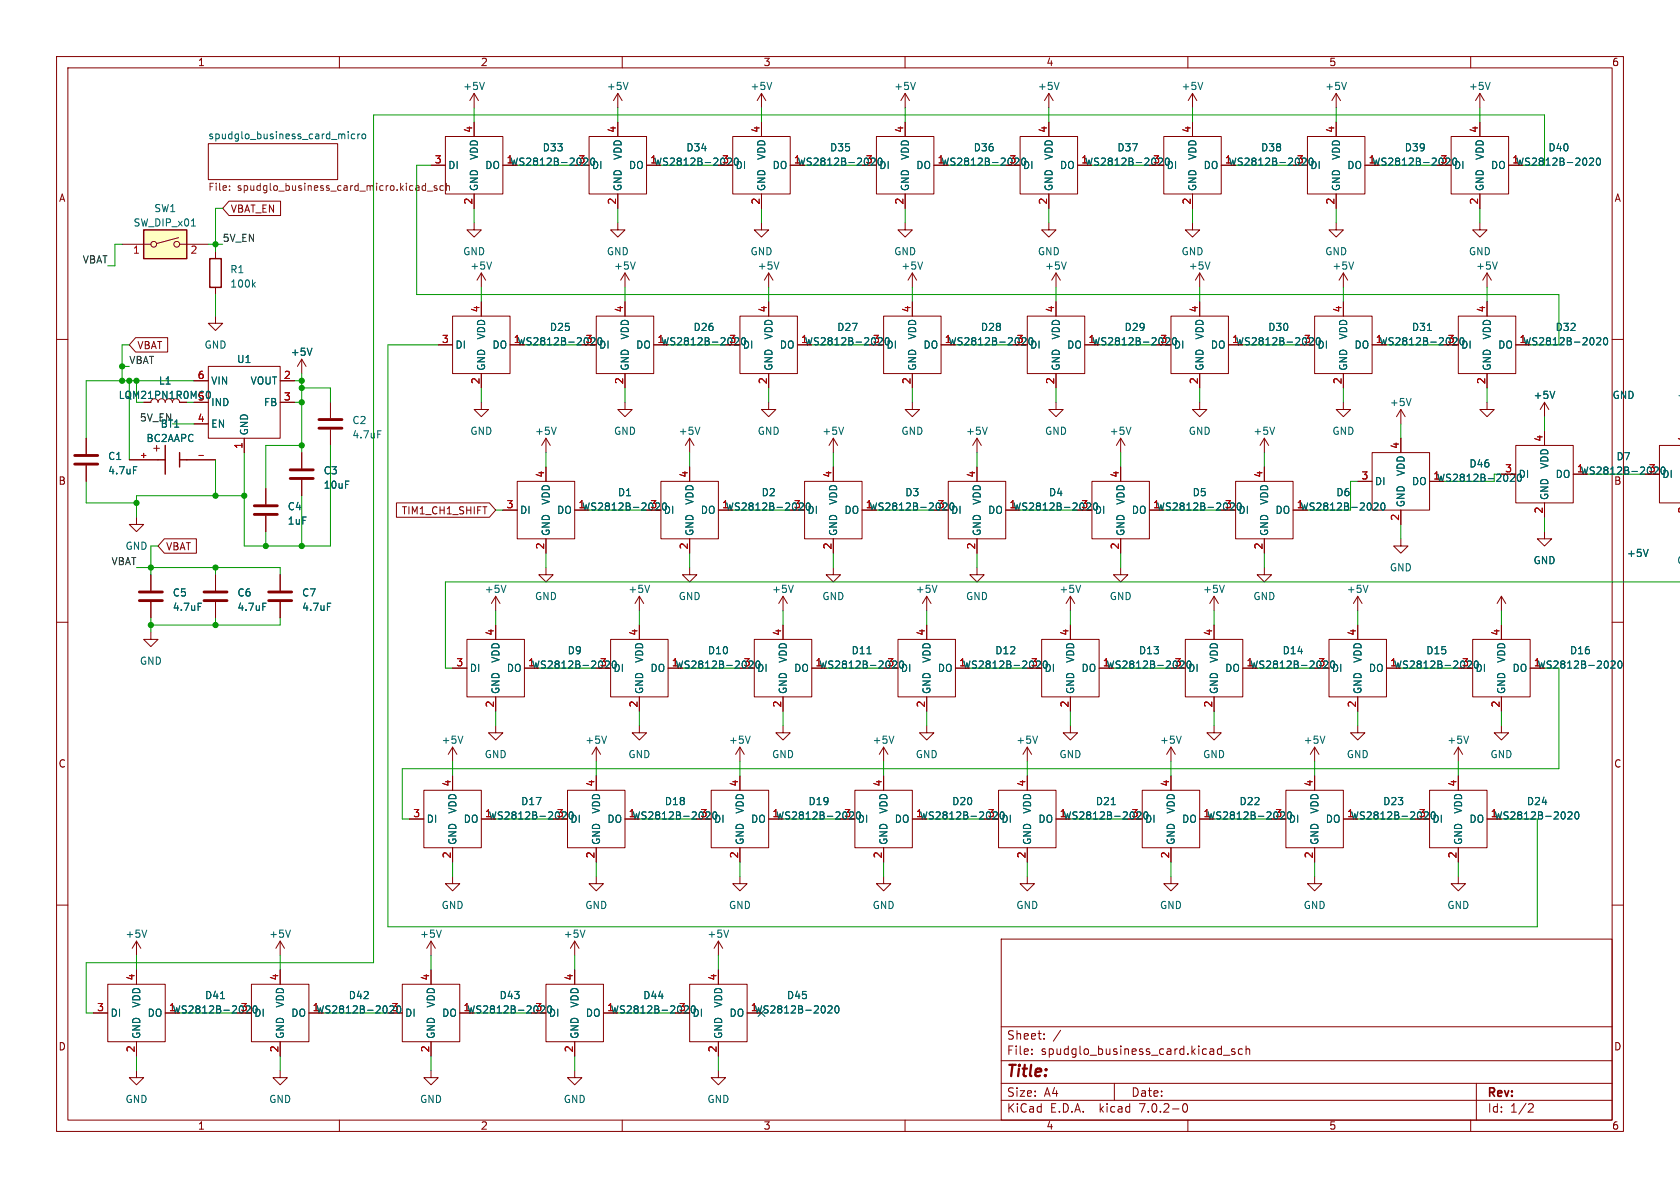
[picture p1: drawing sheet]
<svg xmlns="http://www.w3.org/2000/svg" width="297mm" height="210mm" viewBox="0 0 297 210" stroke-linecap="round" stroke-linejoin="round" font-family="sans-serif">
<defs><g id="words">
<text font-size="2.8" fill="#840000" x="178" y="190.8">Title:</text>
<g font-size="2.1" fill="#840000">
<text x="178" y="183.9">Sheet:</text>
<text x="186.2" y="183.9">/</text>
<text x="178" y="186.6">File:</text>
<text x="184" y="186.6">spudglo_business_card.kicad_sch</text>
<text x="178" y="196.8">KiCad</text>
<text x="178" y="194">Size:</text>
<text x="184.6" y="194">A4</text>
<text x="185.7" y="196.8">E.D.A.</text>
<text x="194.4" y="196.8">kicad</text>
<text x="200" y="194">Date:</text>
<text x="201.5" y="196.8">7.0.2-0</text>
<text x="263" y="194.2">Rev:</text>
<text x="263" y="196.8">Id:</text>
<text x="267" y="196.8">1/2</text>
</g>
<g font-size="1.8" fill="#840000">
<text x="35" y="11.8">1</text>
<text x="85" y="11.8">2</text>
<text x="135" y="11.8">3</text>
<text x="185" y="11.8">4</text>
<text x="235" y="11.8">5</text>
<text x="285" y="11.8">6</text>
<text x="10.4" y="35.8">A</text>
<text x="285.4" y="35.8">A</text>
<text x="40.8" y="37.7">VBAT_EN</text>
<text x="24.3" y="61.9">VBAT</text>
<text x="20.9" y="70.7">LQM21PN1R0MC0</text>
<text x="10.3" y="85.8">B</text>
<text x="285.3" y="85.8">B</text>
<text x="70.9" y="91.1">TIM1_CH1_SHIFT</text>
<text x="29.4" y="97.4">VBAT</text>
<text x="10.3" y="135.8">C</text>
<text x="285.3" y="135.8">C</text>
<text x="10.3" y="185.8">D</text>
<text x="285.3" y="185.8">D</text>
<text x="35" y="199.8">1</text>
<text x="85" y="199.8">2</text>
<text x="135" y="199.8">3</text>
<text x="185" y="199.8">4</text>
<text x="235" y="199.8">5</text>
<text x="285" y="199.8">6</text>
</g>
<g font-size="1.8" fill="#006464">
<text x="81.8" y="16.1">+5V</text>
<text x="107.2" y="16.1">+5V</text>
<text x="132.6" y="16.1">+5V</text>
<text x="158" y="16.1">+5V</text>
<text x="183.4" y="16.1">+5V</text>
<text x="208.8" y="16.1">+5V</text>
<text x="234.2" y="16.1">+5V</text>
<text x="259.6" y="16.1">+5V</text>
<text x="36.8" y="24.7">spudglo_business_card_micro</text>
<text x="84.6" y="28.4" transform="rotate(-90 84.6 28.4)">VDD</text>
<text x="90.1" y="29.5">WS2812B-2020</text>
<text x="95.9" y="26.9">D33</text>
<text x="102.2" y="29">3</text>
<text x="110" y="28.4" transform="rotate(-90 110 28.4)">VDD</text>
<text x="115.5" y="29.5">WS2812B-2020</text>
<text x="121.3" y="26.9">D34</text>
<text x="135.4" y="28.4" transform="rotate(-90 135.4 28.4)">VDD</text>
<text x="140.9" y="29.5">WS2812B-2020</text>
<text x="146.7" y="26.9">D35</text>
<text x="153" y="29">3</text>
<text x="160.8" y="28.4" transform="rotate(-90 160.8 28.4)">VDD</text>
<text x="166.3" y="29.5">WS2812B-2020</text>
<text x="172.1" y="26.9">D36</text>
<text x="186.2" y="28.4" transform="rotate(-90 186.2 28.4)">VDD</text>
<text x="191.7" y="29.5">WS2812B-2020</text>
<text x="197.5" y="26.9">D37</text>
<text x="211.6" y="28.4" transform="rotate(-90 211.6 28.4)">VDD</text>
<text x="217.1" y="29.5">WS2812B-2020</text>
<text x="222.9" y="26.9">D38</text>
<text x="229.2" y="29">3</text>
<text x="237" y="28.4" transform="rotate(-90 237 28.4)">VDD</text>
<text x="242.5" y="29.5">WS2812B-2020</text>
<text x="248.3" y="26.9">D39</text>
<text x="262.4" y="28.4" transform="rotate(-90 262.4 28.4)">VDD</text>
<text x="267.9" y="29.5">WS2812B-2020</text>
<text x="273.7" y="26.9">D40</text>
<text x="79.2" y="30">DI</text>
<text x="84.6" y="33.8" transform="rotate(-90 84.6 33.8)">GND</text>
<text x="85.7" y="30">DO</text>
<text x="104.6" y="30">DI</text>
<text x="110" y="33.8" transform="rotate(-90 110 33.8)">GND</text>
<text x="111.1" y="30">DO</text>
<text x="130" y="30">DI</text>
<text x="135.4" y="33.8" transform="rotate(-90 135.4 33.8)">GND</text>
<text x="136.5" y="30">DO</text>
<text x="155.4" y="30">DI</text>
<text x="160.8" y="33.8" transform="rotate(-90 160.8 33.8)">GND</text>
<text x="161.9" y="30">DO</text>
<text x="180.8" y="30">DI</text>
<text x="186.2" y="33.8" transform="rotate(-90 186.2 33.8)">GND</text>
<text x="187.3" y="30">DO</text>
<text x="206.2" y="30">DI</text>
<text x="211.6" y="33.8" transform="rotate(-90 211.6 33.8)">GND</text>
<text x="212.7" y="30">DO</text>
<text x="231.6" y="30">DI</text>
<text x="237" y="33.8" transform="rotate(-90 237 33.8)">GND</text>
<text x="238.1" y="30">DO</text>
<text x="257" y="30">DI</text>
<text x="262.4" y="33.8" transform="rotate(-90 262.4 33.8)">GND</text>
<text x="263.5" y="30">DO</text>
<text x="23.6" y="40.2">SW_DIP_x01</text>
<text x="27.2" y="37.7">SW1</text>
<text x="81.8" y="45.3">GND</text>
<text x="83.1" y="47.8">+5V</text>
<text x="107.2" y="45.3">GND</text>
<text x="108.5" y="47.8">+5V</text>
<text x="132.6" y="45.3">GND</text>
<text x="133.9" y="47.8">+5V</text>
<text x="158" y="45.3">GND</text>
<text x="159.3" y="47.8">+5V</text>
<text x="183.4" y="45.3">GND</text>
<text x="184.7" y="47.8">+5V</text>
<text x="208.8" y="45.3">GND</text>
<text x="210.1" y="47.8">+5V</text>
<text x="234.2" y="45.3">GND</text>
<text x="235.5" y="47.8">+5V</text>
<text x="259.6" y="45.3">GND</text>
<text x="260.9" y="47.8">+5V</text>
<text x="40.6" y="48.5">R1</text>
<text x="40.6" y="51">100k</text>
<text x="97.2" y="58.7">D25</text>
<text x="122.6" y="58.7">D26</text>
<text x="148" y="58.7">D27</text>
<text x="173.4" y="58.7">D28</text>
<text x="198.8" y="58.7">D29</text>
<text x="224.2" y="58.7">D30</text>
<text x="249.6" y="58.7">D31</text>
<text x="275" y="58.7">D32</text>
<text x="36.1" y="61.8">GND</text>
<text x="41.8" y="64.3">U1</text>
<text x="51.3" y="63.1">+5V</text>
<text x="80.5" y="61.8">DI</text>
<text x="85.9" y="65.5" transform="rotate(-90 85.9 65.5)">GND</text>
<text x="85.9" y="60.1" transform="rotate(-90 85.9 60.1)">VDD</text>
<text x="86.9" y="61.8">DO</text>
<text x="91.4" y="61.2">WS2812B-2020</text>
<text x="105.9" y="61.8">DI</text>
<text x="111.3" y="65.5" transform="rotate(-90 111.3 65.5)">GND</text>
<text x="111.3" y="60.1" transform="rotate(-90 111.3 60.1)">VDD</text>
<text x="112.3" y="61.8">DO</text>
<text x="116.8" y="61.2">WS2812B-2020</text>
<text x="131.3" y="61.8">DI</text>
<text x="136.7" y="65.5" transform="rotate(-90 136.7 65.5)">GND</text>
<text x="136.7" y="60.1" transform="rotate(-90 136.7 60.1)">VDD</text>
<text x="137.7" y="61.8">DO</text>
<text x="142.2" y="61.2">WS2812B-2020</text>
<text x="154.3" y="60.7">3</text>
<text x="156.7" y="61.8">DI</text>
<text x="162.1" y="65.5" transform="rotate(-90 162.1 65.5)">GND</text>
<text x="162.1" y="60.1" transform="rotate(-90 162.1 60.1)">VDD</text>
<text x="163.1" y="61.8">DO</text>
<text x="167.6" y="61.2">WS2812B-2020</text>
<text x="182.1" y="61.8">DI</text>
<text x="187.5" y="65.5" transform="rotate(-90 187.5 65.5)">GND</text>
<text x="187.5" y="60.1" transform="rotate(-90 187.5 60.1)">VDD</text>
<text x="188.5" y="61.8">DO</text>
<text x="193" y="61.2">WS2812B-2020</text>
<text x="207.5" y="61.8">DI</text>
<text x="212.9" y="65.5" transform="rotate(-90 212.9 65.5)">GND</text>
<text x="212.9" y="60.1" transform="rotate(-90 212.9 60.1)">VDD</text>
<text x="213.9" y="61.8">DO</text>
<text x="218.4" y="61.2">WS2812B-2020</text>
<text x="230.5" y="60.7">3</text>
<text x="232.9" y="61.8">DI</text>
<text x="238.3" y="65.5" transform="rotate(-90 238.3 65.5)">GND</text>
<text x="238.3" y="60.1" transform="rotate(-90 238.3 60.1)">VDD</text>
<text x="239.3" y="61.8">DO</text>
<text x="243.8" y="61.2">WS2812B-2020</text>
<text x="258.3" y="61.8">DI</text>
<text x="263.7" y="65.5" transform="rotate(-90 263.7 65.5)">GND</text>
<text x="263.7" y="60.1" transform="rotate(-90 263.7 60.1)">VDD</text>
<text x="264.7" y="61.8">DO</text>
<text x="269.2" y="61.2">WS2812B-2020</text>
<text x="28" y="68.1">L1</text>
<text x="37.3" y="71.9">IND</text>
<text x="37.3" y="68.1">VIN</text>
<text x="44.2" y="68.1">VOUT</text>
<text x="46.5" y="71.9">FB</text>
<text x="245.7" y="71.9">+5V</text>
<text x="271.1" y="70.7">+5V</text>
<text x="285" y="70.7">GND</text>
<text x="28.3" y="75.8">BT1</text>
<text x="37.3" y="75.8">EN</text>
<text x="44" y="77" transform="rotate(-90 44 77)">GND</text>
<text x="62.2" y="75.1">C2</text>
<text x="62.2" y="77.7">4.7uF</text>
<text x="83.1" y="77">GND</text>
<text x="94.5" y="77">+5V</text>
<text x="108.5" y="77">GND</text>
<text x="119.9" y="77">+5V</text>
<text x="133.9" y="77">GND</text>
<text x="145.3" y="77">+5V</text>
<text x="159.3" y="77">GND</text>
<text x="170.7" y="77">+5V</text>
<text x="184.7" y="77">GND</text>
<text x="196.1" y="77">+5V</text>
<text x="210.1" y="77">GND</text>
<text x="221.5" y="77">+5V</text>
<text x="235.5" y="77">GND</text>
<text x="19.1" y="81.5">C1</text>
<text x="25.8" y="78.3">BC2AAPC</text>
<text x="259.7" y="82.8">D46</text>
<text x="273.9" y="83" transform="rotate(-90 273.9 83)">VDD</text>
<text x="285.7" y="81.5">D7</text>
<text x="19.1" y="84">4.7uF</text>
<text x="57.2" y="84">C3</text>
<text x="57.2" y="86.6">10uF</text>
<text x="97.3" y="89.4" transform="rotate(-90 97.3 89.4)">VDD</text>
<text x="109.2" y="87.9">D1</text>
<text x="122.7" y="89.4" transform="rotate(-90 122.7 89.4)">VDD</text>
<text x="134.6" y="87.9">D2</text>
<text x="140.3" y="89.9">3</text>
<text x="148.1" y="89.4" transform="rotate(-90 148.1 89.4)">VDD</text>
<text x="160" y="87.9">D3</text>
<text x="165.7" y="89.9">3</text>
<text x="173.5" y="89.4" transform="rotate(-90 173.5 89.4)">VDD</text>
<text x="185.4" y="87.9">D4</text>
<text x="198.9" y="89.4" transform="rotate(-90 198.9 89.4)">VDD</text>
<text x="210.8" y="87.9">D5</text>
<text x="224.3" y="89.4" transform="rotate(-90 224.3 89.4)">VDD</text>
<text x="236.2" y="87.9">D6</text>
<text x="243.1" y="85.9">DI</text>
<text x="248.5" y="89.7" transform="rotate(-90 248.5 89.7)">GND</text>
<text x="248.5" y="84.3" transform="rotate(-90 248.5 84.3)">VDD</text>
<text x="249.5" y="85.9">DO</text>
<text x="254" y="85.3">WS2812B-2020</text>
<text x="268.5" y="84.6">DI</text>
<text x="273.9" y="88.4" transform="rotate(-90 273.9 88.4)">GND</text>
<text x="274.9" y="84.6">DO</text>
<text x="279.4" y="84.1">WS2812B-2020</text>
<text x="293.9" y="84.6">DI</text>
<text x="50.8" y="90.4">C4</text>
<text x="50.8" y="92.9">1uF</text>
<text x="91.9" y="91">DI</text>
<text x="97.3" y="94.7" transform="rotate(-90 97.3 94.7)">GND</text>
<text x="98.4" y="91">DO</text>
<text x="102.8" y="90.4">WS2812B-2020</text>
<text x="117.3" y="91">DI</text>
<text x="122.7" y="94.7" transform="rotate(-90 122.7 94.7)">GND</text>
<text x="123.8" y="91">DO</text>
<text x="128.2" y="90.4">WS2812B-2020</text>
<text x="142.7" y="91">DI</text>
<text x="148.1" y="94.7" transform="rotate(-90 148.1 94.7)">GND</text>
<text x="149.2" y="91">DO</text>
<text x="153.6" y="90.4">WS2812B-2020</text>
<text x="168.1" y="91">DI</text>
<text x="173.5" y="94.7" transform="rotate(-90 173.5 94.7)">GND</text>
<text x="174.6" y="91">DO</text>
<text x="179" y="90.4">WS2812B-2020</text>
<text x="193.5" y="91">DI</text>
<text x="198.9" y="94.7" transform="rotate(-90 198.9 94.7)">GND</text>
<text x="200" y="91">DO</text>
<text x="204.4" y="90.4">WS2812B-2020</text>
<text x="218.9" y="91">DI</text>
<text x="224.3" y="94.7" transform="rotate(-90 224.3 94.7)">GND</text>
<text x="225.4" y="91">DO</text>
<text x="229.8" y="90.4">WS2812B-2020</text>
<text x="22.1" y="97.3">GND</text>
<text x="245.7" y="101.2">GND</text>
<text x="271.1" y="99.9">GND</text>
<text x="287.6" y="98.6">+5V</text>
<text x="296.5" y="99.9">GN</text>
<text x="30.5" y="105.6">C5</text>
<text x="41.9" y="105.6">C6</text>
<text x="53.3" y="105.6">C7</text>
<text x="85.6" y="105">+5V</text>
<text x="94.5" y="106.2">GND</text>
<text x="111" y="105">+5V</text>
<text x="119.9" y="106.2">GND</text>
<text x="136.4" y="105">+5V</text>
<text x="145.3" y="106.2">GND</text>
<text x="161.8" y="105">+5V</text>
<text x="170.7" y="106.2">GND</text>
<text x="187.2" y="105">+5V</text>
<text x="196.1" y="106.2">GND</text>
<text x="212.6" y="105">+5V</text>
<text x="221.5" y="106.2">GND</text>
<text x="238" y="105">+5V</text>
<text x="30.5" y="108.1">4.7uF</text>
<text x="41.9" y="108.1">4.7uF</text>
<text x="53.3" y="108.1">4.7uF</text>
<text x="24.7" y="117.7">GND</text>
<text x="83.1" y="118.9">DI</text>
<text x="88.5" y="117.3" transform="rotate(-90 88.5 117.3)">VDD</text>
<text x="89.5" y="118.9">DO</text>
<text x="93.9" y="118.4">WS2812B-2020</text>
<text x="100.3" y="115.8">D9</text>
<text x="108.5" y="118.9">DI</text>
<text x="113.9" y="117.3" transform="rotate(-90 113.9 117.3)">VDD</text>
<text x="114.9" y="118.9">DO</text>
<text x="119.3" y="118.4">WS2812B-2020</text>
<text x="125.1" y="115.8">D10</text>
<text x="131.4" y="117.9">3</text>
<text x="133.9" y="118.9">DI</text>
<text x="139.3" y="117.3" transform="rotate(-90 139.3 117.3)">VDD</text>
<text x="140.3" y="118.9">DO</text>
<text x="144.7" y="118.4">WS2812B-2020</text>
<text x="150.5" y="115.8">D11</text>
<text x="156.8" y="117.9">3</text>
<text x="159.3" y="118.9">DI</text>
<text x="164.7" y="117.3" transform="rotate(-90 164.7 117.3)">VDD</text>
<text x="165.7" y="118.9">DO</text>
<text x="170.1" y="118.4">WS2812B-2020</text>
<text x="175.9" y="115.8">D12</text>
<text x="184.7" y="118.9">DI</text>
<text x="190.1" y="117.3" transform="rotate(-90 190.1 117.3)">VDD</text>
<text x="191.1" y="118.9">DO</text>
<text x="195.5" y="118.4">WS2812B-2020</text>
<text x="201.3" y="115.8">D13</text>
<text x="207.6" y="117.9">3</text>
<text x="210.1" y="118.9">DI</text>
<text x="215.5" y="117.3" transform="rotate(-90 215.5 117.3)">VDD</text>
<text x="216.5" y="118.9">DO</text>
<text x="220.9" y="118.4">WS2812B-2020</text>
<text x="226.7" y="115.8">D14</text>
<text x="233" y="117.9">3</text>
<text x="235.5" y="118.9">DI</text>
<text x="240.9" y="117.3" transform="rotate(-90 240.9 117.3)">VDD</text>
<text x="241.9" y="118.9">DO</text>
<text x="246.3" y="118.4">WS2812B-2020</text>
<text x="252.1" y="115.8">D15</text>
<text x="260.9" y="118.9">DI</text>
<text x="266.3" y="117.3" transform="rotate(-90 266.3 117.3)">VDD</text>
<text x="267.3" y="118.9">DO</text>
<text x="271.7" y="118.4">WS2812B-2020</text>
<text x="277.5" y="115.8">D16</text>
<text x="88.5" y="122.7" transform="rotate(-90 88.5 122.7)">GND</text>
<text x="113.9" y="122.7" transform="rotate(-90 113.9 122.7)">GND</text>
<text x="139.3" y="122.7" transform="rotate(-90 139.3 122.7)">GND</text>
<text x="164.7" y="122.7" transform="rotate(-90 164.7 122.7)">GND</text>
<text x="190.1" y="122.7" transform="rotate(-90 190.1 122.7)">GND</text>
<text x="215.5" y="122.7" transform="rotate(-90 215.5 122.7)">GND</text>
<text x="240.9" y="122.7" transform="rotate(-90 240.9 122.7)">GND</text>
<text x="266.3" y="122.7" transform="rotate(-90 266.3 122.7)">GND</text>
<text x="78" y="131.6">+5V</text>
<text x="103.4" y="131.6">+5V</text>
<text x="128.8" y="131.6">+5V</text>
<text x="154.2" y="131.6">+5V</text>
<text x="179.6" y="131.6">+5V</text>
<text x="205" y="131.6">+5V</text>
<text x="230.4" y="131.6">+5V</text>
<text x="255.8" y="131.6">+5V</text>
<text x="85.6" y="134.2">GND</text>
<text x="111" y="134.2">GND</text>
<text x="136.4" y="134.2">GND</text>
<text x="161.8" y="134.2">GND</text>
<text x="187.2" y="134.2">GND</text>
<text x="212.6" y="134.2">GND</text>
<text x="238" y="134.2">GND</text>
<text x="263.4" y="134.2">GND</text>
<text x="80.8" y="144" transform="rotate(-90 80.8 144)">VDD</text>
<text x="92.1" y="142.5">D17</text>
<text x="106.2" y="144" transform="rotate(-90 106.2 144)">VDD</text>
<text x="117.5" y="142.5">D18</text>
<text x="131.6" y="144" transform="rotate(-90 131.6 144)">VDD</text>
<text x="142.9" y="142.5">D19</text>
<text x="157" y="144" transform="rotate(-90 157 144)">VDD</text>
<text x="168.3" y="142.5">D20</text>
<text x="182.4" y="144" transform="rotate(-90 182.4 144)">VDD</text>
<text x="193.7" y="142.5">D21</text>
<text x="207.8" y="144" transform="rotate(-90 207.8 144)">VDD</text>
<text x="219.1" y="142.5">D22</text>
<text x="233.2" y="144" transform="rotate(-90 233.2 144)">VDD</text>
<text x="244.5" y="142.5">D23</text>
<text x="258.6" y="144" transform="rotate(-90 258.6 144)">VDD</text>
<text x="269.9" y="142.5">D24</text>
<text x="75.4" y="145.6">DI</text>
<text x="80.8" y="149.4" transform="rotate(-90 80.8 149.4)">GND</text>
<text x="81.9" y="145.6">DO</text>
<text x="86.3" y="145">WS2812B-2020</text>
<text x="100.8" y="145.6">DI</text>
<text x="106.2" y="149.4" transform="rotate(-90 106.2 149.4)">GND</text>
<text x="107.3" y="145.6">DO</text>
<text x="111.7" y="145">WS2812B-2020</text>
<text x="126.2" y="145.6">DI</text>
<text x="131.6" y="149.4" transform="rotate(-90 131.6 149.4)">GND</text>
<text x="132.7" y="145.6">DO</text>
<text x="137.1" y="145">WS2812B-2020</text>
<text x="149.2" y="144.5">3</text>
<text x="151.6" y="145.6">DI</text>
<text x="157" y="149.4" transform="rotate(-90 157 149.4)">GND</text>
<text x="158.1" y="145.6">DO</text>
<text x="162.5" y="145">WS2812B-2020</text>
<text x="174.6" y="144.5">3</text>
<text x="177" y="145.6">DI</text>
<text x="182.4" y="149.4" transform="rotate(-90 182.4 149.4)">GND</text>
<text x="183.5" y="145.6">DO</text>
<text x="187.9" y="145">WS2812B-2020</text>
<text x="200" y="144.5">3</text>
<text x="202.4" y="145.6">DI</text>
<text x="207.8" y="149.4" transform="rotate(-90 207.8 149.4)">GND</text>
<text x="208.9" y="145.6">DO</text>
<text x="213.3" y="145">WS2812B-2020</text>
<text x="225.4" y="144.5">3</text>
<text x="227.8" y="145.6">DI</text>
<text x="233.2" y="149.4" transform="rotate(-90 233.2 149.4)">GND</text>
<text x="234.3" y="145.6">DO</text>
<text x="238.7" y="145">WS2812B-2020</text>
<text x="253.2" y="145.6">DI</text>
<text x="258.6" y="149.4" transform="rotate(-90 258.6 149.4)">GND</text>
<text x="259.7" y="145.6">DO</text>
<text x="264.1" y="145">WS2812B-2020</text>
<text x="78" y="160.8">GND</text>
<text x="103.4" y="160.8">GND</text>
<text x="128.8" y="160.8">GND</text>
<text x="154.2" y="160.8">GND</text>
<text x="179.6" y="160.8">GND</text>
<text x="205" y="160.8">GND</text>
<text x="230.4" y="160.8">GND</text>
<text x="255.8" y="160.8">GND</text>
<text x="22.1" y="165.9">+5V</text>
<text x="47.5" y="165.9">+5V</text>
<text x="74.2" y="165.9">+5V</text>
<text x="99.6" y="165.9">+5V</text>
<text x="125" y="165.9">+5V</text>
<text x="19.6" y="179.9">DI</text>
<text x="25" y="178.3" transform="rotate(-90 25 178.3)">VDD</text>
<text x="26" y="179.9">DO</text>
<text x="30.4" y="179.3">WS2812B-2020</text>
<text x="36.2" y="176.8">D41</text>
<text x="45" y="179.9">DI</text>
<text x="50.4" y="178.3" transform="rotate(-90 50.4 178.3)">VDD</text>
<text x="51.4" y="179.9">DO</text>
<text x="55.8" y="179.3">WS2812B-2020</text>
<text x="61.6" y="176.8">D42</text>
<text x="69.2" y="178.8">3</text>
<text x="71.6" y="179.9">DI</text>
<text x="77" y="178.3" transform="rotate(-90 77 178.3)">VDD</text>
<text x="78" y="179.9">DO</text>
<text x="82.5" y="179.3">WS2812B-2020</text>
<text x="88.3" y="176.8">D43</text>
<text x="97" y="179.9">DI</text>
<text x="102.4" y="178.3" transform="rotate(-90 102.4 178.3)">VDD</text>
<text x="103.4" y="179.9">DO</text>
<text x="107.9" y="179.3">WS2812B-2020</text>
<text x="113.7" y="176.8">D44</text>
<text x="122.4" y="179.9">DI</text>
<text x="127.8" y="178.3" transform="rotate(-90 127.8 178.3)">VDD</text>
<text x="128.8" y="179.9">DO</text>
<text x="133.3" y="179.3">WS2812B-2020</text>
<text x="139.1" y="176.8">D45</text>
<text x="25" y="183.6" transform="rotate(-90 25 183.6)">GND</text>
<text x="50.4" y="183.6" transform="rotate(-90 50.4 183.6)">GND</text>
<text x="77" y="183.6" transform="rotate(-90 77 183.6)">GND</text>
<text x="102.4" y="183.6" transform="rotate(-90 102.4 183.6)">GND</text>
<text x="127.8" y="183.6" transform="rotate(-90 127.8 183.6)">GND</text>
<text x="22.1" y="195.1">GND</text>
<text x="47.5" y="195.1">GND</text>
<text x="74.2" y="195.1">GND</text>
<text x="99.6" y="195.1">GND</text>
<text x="125" y="195.1">GND</text>
</g>
<g font-size="1.8" fill="#a90000">
<text x="83.6" y="23.5" transform="rotate(-90 83.6 23.5)">4</text>
<text x="109" y="23.5" transform="rotate(-90 109 23.5)">4</text>
<text x="134.4" y="23.5" transform="rotate(-90 134.4 23.5)">4</text>
<text x="159.8" y="23.5" transform="rotate(-90 159.8 23.5)">4</text>
<text x="185.2" y="23.5" transform="rotate(-90 185.2 23.5)">4</text>
<text x="210.6" y="23.5" transform="rotate(-90 210.6 23.5)">4</text>
<text x="236" y="23.5" transform="rotate(-90 236 23.5)">4</text>
<text x="261.4" y="23.5" transform="rotate(-90 261.4 23.5)">4</text>
<text x="76.8" y="29">3</text>
<text x="89.5" y="29">1</text>
<text x="114.9" y="29">1</text>
<text x="127.6" y="29">3</text>
<text x="140.3" y="29">1</text>
<text x="165.7" y="29">1</text>
<text x="178.4" y="29">3</text>
<text x="191.1" y="29">1</text>
<text x="203.8" y="29">3</text>
<text x="216.5" y="29">1</text>
<text x="241.9" y="29">1</text>
<text x="254.6" y="29">3</text>
<text x="267.3" y="29">1</text>
<text x="83.6" y="36.2" transform="rotate(-90 83.6 36.2)">2</text>
<text x="109" y="36.2" transform="rotate(-90 109 36.2)">2</text>
<text x="134.4" y="36.2" transform="rotate(-90 134.4 36.2)">2</text>
<text x="159.8" y="36.2" transform="rotate(-90 159.8 36.2)">2</text>
<text x="185.2" y="36.2" transform="rotate(-90 185.2 36.2)">2</text>
<text x="210.6" y="36.2" transform="rotate(-90 210.6 36.2)">2</text>
<text x="236" y="36.2" transform="rotate(-90 236 36.2)">2</text>
<text x="261.4" y="36.2" transform="rotate(-90 261.4 36.2)">2</text>
<text x="23.5" y="45.1">1</text>
<text x="33.6" y="45.1">2</text>
<text x="84.8" y="55.3" transform="rotate(-90 84.8 55.3)">4</text>
<text x="110.2" y="55.3" transform="rotate(-90 110.2 55.3)">4</text>
<text x="135.6" y="55.3" transform="rotate(-90 135.6 55.3)">4</text>
<text x="161" y="55.3" transform="rotate(-90 161 55.3)">4</text>
<text x="186.4" y="55.3" transform="rotate(-90 186.4 55.3)">4</text>
<text x="211.8" y="55.3" transform="rotate(-90 211.8 55.3)">4</text>
<text x="237.2" y="55.3" transform="rotate(-90 237.2 55.3)">4</text>
<text x="262.6" y="55.3" transform="rotate(-90 262.6 55.3)">4</text>
<text x="78.1" y="60.7">3</text>
<text x="90.8" y="60.7">1</text>
<text x="103.5" y="60.7">3</text>
<text x="116.2" y="60.7">1</text>
<text x="128.9" y="60.7">3</text>
<text x="141.6" y="60.7">1</text>
<text x="167" y="60.7">1</text>
<text x="179.7" y="60.7">3</text>
<text x="192.4" y="60.7">1</text>
<text x="205.1" y="60.7">3</text>
<text x="217.8" y="60.7">1</text>
<text x="243.2" y="60.7">1</text>
<text x="255.9" y="60.7">3</text>
<text x="268.6" y="60.7">1</text>
<text x="34.9" y="70.9">5</text>
<text x="34.9" y="67.1">6</text>
<text x="50.1" y="67.1">2</text>
<text x="50.1" y="70.9">3</text>
<text x="84.8" y="68" transform="rotate(-90 84.8 68)">2</text>
<text x="110.2" y="68" transform="rotate(-90 110.2 68)">2</text>
<text x="135.6" y="68" transform="rotate(-90 135.6 68)">2</text>
<text x="161" y="68" transform="rotate(-90 161 68)">2</text>
<text x="186.4" y="68" transform="rotate(-90 186.4 68)">2</text>
<text x="211.8" y="68" transform="rotate(-90 211.8 68)">2</text>
<text x="237.2" y="68" transform="rotate(-90 237.2 68)">2</text>
<text x="262.6" y="68" transform="rotate(-90 262.6 68)">2</text>
<text x="34.9" y="74.7">4</text>
<text x="42.9" y="79.4" transform="rotate(-90 42.9 79.4)">1</text>
<text x="247.4" y="79.4" transform="rotate(-90 247.4 79.4)">4</text>
<text x="266" y="83.6">3</text>
<text x="272.8" y="78.1" transform="rotate(-90 272.8 78.1)">4</text>
<text x="278.7" y="83.6">1</text>
<text x="291.4" y="83.6">3</text>
<text x="89.5" y="89.9">3</text>
<text x="96.3" y="84.5" transform="rotate(-90 96.3 84.5)">4</text>
<text x="102.2" y="89.9">1</text>
<text x="114.9" y="89.9">3</text>
<text x="121.7" y="84.5" transform="rotate(-90 121.7 84.5)">4</text>
<text x="127.6" y="89.9">1</text>
<text x="147.1" y="84.5" transform="rotate(-90 147.1 84.5)">4</text>
<text x="153" y="89.9">1</text>
<text x="172.5" y="84.5" transform="rotate(-90 172.5 84.5)">4</text>
<text x="178.4" y="89.9">1</text>
<text x="191.1" y="89.9">3</text>
<text x="197.9" y="84.5" transform="rotate(-90 197.9 84.5)">4</text>
<text x="203.8" y="89.9">1</text>
<text x="216.5" y="89.9">3</text>
<text x="223.3" y="84.5" transform="rotate(-90 223.3 84.5)">4</text>
<text x="229.2" y="89.9">1</text>
<text x="240.6" y="84.8">3</text>
<text x="253.3" y="84.8">1</text>
<text x="247.4" y="92.1" transform="rotate(-90 247.4 92.1)">2</text>
<text x="272.8" y="90.8" transform="rotate(-90 272.8 90.8)">2</text>
<text x="96.3" y="97.2" transform="rotate(-90 96.3 97.2)">2</text>
<text x="121.7" y="97.2" transform="rotate(-90 121.7 97.2)">2</text>
<text x="147.1" y="97.2" transform="rotate(-90 147.1 97.2)">2</text>
<text x="172.5" y="97.2" transform="rotate(-90 172.5 97.2)">2</text>
<text x="197.9" y="97.2" transform="rotate(-90 197.9 97.2)">2</text>
<text x="223.3" y="97.2" transform="rotate(-90 223.3 97.2)">2</text>
<text x="87.4" y="112.4" transform="rotate(-90 87.4 112.4)">4</text>
<text x="112.8" y="112.4" transform="rotate(-90 112.8 112.4)">4</text>
<text x="138.2" y="112.4" transform="rotate(-90 138.2 112.4)">4</text>
<text x="163.6" y="112.4" transform="rotate(-90 163.6 112.4)">4</text>
<text x="189" y="112.4" transform="rotate(-90 189 112.4)">4</text>
<text x="214.4" y="112.4" transform="rotate(-90 214.4 112.4)">4</text>
<text x="239.8" y="112.4" transform="rotate(-90 239.8 112.4)">4</text>
<text x="265.2" y="112.4" transform="rotate(-90 265.2 112.4)">4</text>
<text x="80.6" y="117.9">3</text>
<text x="93.3" y="117.9">1</text>
<text x="106" y="117.9">3</text>
<text x="118.7" y="117.9">1</text>
<text x="144.1" y="117.9">1</text>
<text x="169.5" y="117.9">1</text>
<text x="182.2" y="117.9">3</text>
<text x="194.9" y="117.9">1</text>
<text x="220.3" y="117.9">1</text>
<text x="245.7" y="117.9">1</text>
<text x="258.4" y="117.9">3</text>
<text x="271.1" y="117.9">1</text>
<text x="87.4" y="125.1" transform="rotate(-90 87.4 125.1)">2</text>
<text x="112.8" y="125.1" transform="rotate(-90 112.8 125.1)">2</text>
<text x="138.2" y="125.1" transform="rotate(-90 138.2 125.1)">2</text>
<text x="163.6" y="125.1" transform="rotate(-90 163.6 125.1)">2</text>
<text x="189" y="125.1" transform="rotate(-90 189 125.1)">2</text>
<text x="214.4" y="125.1" transform="rotate(-90 214.4 125.1)">2</text>
<text x="239.8" y="125.1" transform="rotate(-90 239.8 125.1)">2</text>
<text x="265.2" y="125.1" transform="rotate(-90 265.2 125.1)">2</text>
<text x="79.8" y="139.1" transform="rotate(-90 79.8 139.1)">4</text>
<text x="105.2" y="139.1" transform="rotate(-90 105.2 139.1)">4</text>
<text x="130.6" y="139.1" transform="rotate(-90 130.6 139.1)">4</text>
<text x="156" y="139.1" transform="rotate(-90 156 139.1)">4</text>
<text x="181.4" y="139.1" transform="rotate(-90 181.4 139.1)">4</text>
<text x="206.8" y="139.1" transform="rotate(-90 206.8 139.1)">4</text>
<text x="232.2" y="139.1" transform="rotate(-90 232.2 139.1)">4</text>
<text x="257.6" y="139.1" transform="rotate(-90 257.6 139.1)">4</text>
<text x="73" y="144.5">3</text>
<text x="85.7" y="144.5">1</text>
<text x="98.4" y="144.5">3</text>
<text x="111.1" y="144.5">1</text>
<text x="123.8" y="144.5">3</text>
<text x="136.5" y="144.5">1</text>
<text x="161.9" y="144.5">1</text>
<text x="187.3" y="144.5">1</text>
<text x="212.7" y="144.5">1</text>
<text x="238.1" y="144.5">1</text>
<text x="250.8" y="144.5">3</text>
<text x="263.5" y="144.5">1</text>
<text x="79.8" y="151.8" transform="rotate(-90 79.8 151.8)">2</text>
<text x="105.2" y="151.8" transform="rotate(-90 105.2 151.8)">2</text>
<text x="130.6" y="151.8" transform="rotate(-90 130.6 151.8)">2</text>
<text x="156" y="151.8" transform="rotate(-90 156 151.8)">2</text>
<text x="181.4" y="151.8" transform="rotate(-90 181.4 151.8)">2</text>
<text x="206.8" y="151.8" transform="rotate(-90 206.8 151.8)">2</text>
<text x="232.2" y="151.8" transform="rotate(-90 232.2 151.8)">2</text>
<text x="257.6" y="151.8" transform="rotate(-90 257.6 151.8)">2</text>
<text x="23.9" y="173.4" transform="rotate(-90 23.9 173.4)">4</text>
<text x="49.3" y="173.4" transform="rotate(-90 49.3 173.4)">4</text>
<text x="75.9" y="173.4" transform="rotate(-90 75.9 173.4)">4</text>
<text x="101.3" y="173.4" transform="rotate(-90 101.3 173.4)">4</text>
<text x="126.7" y="173.4" transform="rotate(-90 126.7 173.4)">4</text>
<text x="17.1" y="178.8">3</text>
<text x="29.8" y="178.8">1</text>
<text x="42.5" y="178.8">3</text>
<text x="55.2" y="178.8">1</text>
<text x="81.9" y="178.8">1</text>
<text x="94.6" y="178.8">3</text>
<text x="107.3" y="178.8">1</text>
<text x="120" y="178.8">3</text>
<text x="132.7" y="178.8">1</text>
<text x="23.9" y="186.1" transform="rotate(-90 23.9 186.1)">2</text>
<text x="49.3" y="186.1" transform="rotate(-90 49.3 186.1)">2</text>
<text x="75.9" y="186.1" transform="rotate(-90 75.9 186.1)">2</text>
<text x="101.3" y="186.1" transform="rotate(-90 101.3 186.1)">2</text>
<text x="126.7" y="186.1" transform="rotate(-90 126.7 186.1)">2</text>
</g>
<g font-size="1.8" fill="#725600">
<text x="36.8" y="34">File:</text>
<text x="42" y="34">spudglo_business_card_micro.kicad_sch</text>
</g>
<g font-size="1.8" fill="#0f0f0f">
<text x="14.5" y="46.6">VBAT</text>
<text x="39.4" y="42.8">5V_EN</text>
<text x="22.9" y="64.4">VBAT</text>
<text x="24.6" y="74.6">5V_EN</text>
<text x="19.6" y="100">VBAT</text>
</g>
<text font-size="1.4" fill="#a90000" x="24.7" y="81">+</text>
</g></defs>
<g fill="none" stroke="#840000" stroke-width=".18">
<path d="M10 10h277v190h-277zM12 12h273v186h-273zM60 10v2M83.8 16.5v2.6M83.8 16.5l-.7 1.3M83.8 16.5l.8 1.3M109.2 16.5l-.7 1.3M109.2 16.5v2.6M109.2 16.5l.8 1.3M110 10v2M134.6 16.5v2.6M134.6 16.5l-.7 1.3"/>
<path d="M134.6 16.5l.8 1.3M160 10v2M160 16.5l-.7 1.3M160 16.5v2.6M160 16.5l.8 1.3M185.4 16.5v2.6M185.4 16.5l-.7 1.3M185.4 16.5l.8 1.3M210 10v2M210.8 16.5v2.6M210.8 16.5l-.7 1.3M210.8 16.5l.8 1.3"/>
<path d="M236.2 16.5v2.6M236.2 16.5l-.7 1.3M236.2 16.5l.8 1.3M260 10v2M261.6 16.5v2.6M261.6 16.5l-.7 1.3M261.6 16.5l.8 1.3M36.8 25.4h22.9v6.4h-22.9zM40.5 35.6h9.1v2.5h-9.1l-1.1-1.3zM76.2 29.2h2.5M78.7 24.1h10.2v10.2h-10.2zM83.8 39.4v1.2h1.3l-1.3 1.3-1.3-1.3h1.3"/>
<path d="M83.8 21.6v2.5M83.8 34.3v2.5M88.9 29.2h2.5M101.6 29.2h2.5M104.1 24.1h10.2v10.2h-10.2zM109.2 39.4v1.2h1.3l-1.3 1.3-1.3-1.3h1.3M109.2 21.6v2.5M109.2 34.3v2.5M114.3 29.2h2.5M127 29.2h2.5M129.5 24.1h10.2v10.2h-10.2zM134.6 39.4v1.2h1.3l-1.3 1.3-1.3-1.3h1.3"/>
<path d="M134.6 21.6v2.5M134.6 34.3v2.5M139.7 29.2h2.5M152.4 29.2h2.5M154.9 24.1h10.2v10.2h-10.2zM160 39.4v1.2h1.3l-1.3 1.3-1.3-1.3h1.3M160 21.6v2.5M160 34.3v2.5M165.1 29.2h2.5M177.8 29.2h2.5M180.3 24.1h10.2v10.2h-10.2zM185.4 39.4v1.2h1.3l-1.3 1.3-1.3-1.3h1.3"/>
<path d="M185.4 21.6v2.5M185.4 34.3v2.5M190.5 29.2h2.5M203.2 29.2h2.5M205.7 24.1h10.2v10.2h-10.2zM210.8 39.4v1.2h1.3l-1.3 1.3-1.3-1.3h1.3M210.8 21.6v2.5M210.8 34.3v2.5M215.9 29.2h2.5M228.6 29.2h2.5M231.1 24.1h10.2v10.2h-10.2zM236.2 39.4v1.2h1.3l-1.3 1.3-1.3-1.3h1.3"/>
<path d="M236.2 21.6v2.5M236.2 34.3v2.5M241.3 29.2h2.5M254 29.2h2.5M256.5 24.1h10.2v10.2h-10.2zM261.6 39.4v1.2h1.3l-1.3 1.3-1.3-1.3h1.3M261.6 21.6v2.5M261.6 34.3v2.5M266.7 29.2h2.5M10 60h2M21.6 43.2h5.1M24 59.7h5.6v2.5h-5.6l-1.1-1.2z"/>
<path d="M31.6 42l-3.9 1.1M31.7 43.2h5.1M38.1 55.9v1.3h1.3l-1.3 1.2-1.3-1.2h1.3M38.1 44.5v1.2M38.1 50.8v1.3M80 55.9h10.2v10.1h-10.2zM85.1 48.3l-.8 1.2M85.1 48.3v2.5M85.1 53.3v2.6M85.1 48.3l.8 1.2M105.4 55.9h10.2v10.1h-10.2zM110.5 48.3l-.8 1.2"/>
<path d="M110.5 48.3v2.5M110.5 53.3v2.6M110.5 48.3l.8 1.2M130.8 55.9h10.2v10.1h-10.2zM135.9 48.3l-.8 1.2M135.9 48.3v2.5M135.9 53.3v2.6M135.9 48.3l.8 1.2M156.2 55.9h10.2v10.1h-10.2zM161.3 48.3l-.8 1.2M161.3 48.3v2.5M161.3 53.3v2.6"/>
<path d="M161.3 48.3l.8 1.2M181.6 55.9h10.2v10.1h-10.2zM186.7 48.3v2.5M186.7 53.3v2.6M186.7 48.3l-.8 1.2M186.7 48.3l.8 1.2M207 55.9h10.2v10.1h-10.2zM212.1 48.3l-.8 1.2M212.1 48.3v2.5M212.1 53.3v2.6M212.1 48.3l.8 1.2M232.4 55.9h10.2v10.1h-10.2z"/>
<path d="M237.5 48.3l-.8 1.2M237.5 48.3v2.5M237.5 53.3v2.6M237.5 48.3l.8 1.2M257.8 55.9h10.2v10.1h-10.2zM262.9 48.3v2.5M262.9 53.3v2.6M262.9 48.3l-.8 1.2M262.9 48.3l.8 1.2M285 60h2M15.2 77.5v2.8M27.2 79.2h1"/>
<path d="M27.7 78.7v1.1M34.3 67.3h2.5M34.3 71.1h2.5M34.3 74.9h2.5M36.8 64.8h12.7v12.7h-12.7zM43.2 77.5v2.5M49.5 67.3h2.6M49.5 71.1h2.6M53.3 63.5l-.7 1.3M53.3 63.5v2.5M53.3 63.5l.8 1.3M58.4 71.1v2.8"/>
<path d="M58.4 75.9v2.8M77.5 61h2.5M85.1 71.1v1.3h1.3l-1.3 1.3-1.3-1.3h1.3M85.1 66v2.6M90.2 61h2.5M96.5 77.5l-.7 1.2M96.5 77.5v2.5M96.5 77.5l.8 1.2M102.9 61h2.5M110.5 71.1v1.3h1.3l-1.3 1.3-1.3-1.3h1.3M110.5 66v2.6M115.6 61h2.5"/>
<path d="M121.9 77.5l-.7 1.2M121.9 77.5v2.5M121.9 77.5l.8 1.2M128.3 61h2.5M135.9 71.1v1.3h1.3l-1.3 1.3-1.3-1.3h1.3M135.9 66v2.6M141 61h2.5M147.3 77.5v2.5M147.3 77.5l-.7 1.2M147.3 77.5l.8 1.2M153.7 61h2.5M161.3 71.1v1.3h1.3l-1.3 1.3-1.3-1.3h1.3"/>
<path d="M161.3 66v2.6M166.4 61h2.5M172.7 77.5v2.5M172.7 77.5l-.7 1.2M172.7 77.5l.8 1.2M179.1 61h2.5M186.7 71.1v1.3h1.3l-1.3 1.3-1.3-1.3h1.3M186.7 66v2.6M191.8 61h2.5M198.1 77.5v2.5M198.1 77.5l-.7 1.2M198.1 77.5l.8 1.2"/>
<path d="M204.5 61h2.5M212.1 71.1v1.3h1.3l-1.3 1.3-1.3-1.3h1.3M212.1 66v2.6M217.2 61h2.5M223.5 77.5v2.5M223.5 77.5l-.7 1.2M223.5 77.5l.8 1.2M229.9 61h2.5M237.5 71.1v1.3h1.3l-1.3 1.3-1.3-1.3h1.3M237.5 66v2.6M242.6 61h2.5M247.6 72.4l-.7 1.3"/>
<path d="M247.6 72.4v2.5M247.6 77.5v2.5M247.6 72.4l.8 1.3M255.3 61h2.5M262.9 71.1v1.3h1.3l-1.3 1.3-1.3-1.3h1.3M262.9 66v2.6M268 78.7h10.1v10.2h-10.1zM268 61h2.5M273 71.1l-.7 1.3M273 71.1v2.6M273 76.2v2.5M273 71.1l.8 1.3"/>
<path d="M297.1 78.7h-3.7v10.2h3.7M15.2 82.3v2.8M22.9 81.3h5M24.1 91.4v1.3h1.3l-1.3 1.3-1.2-1.3h1.2M29.1 95.2h5.6v2.6h-5.6l-1.2-1.3zM33 81.3h5.1M47 86.4v2.8M47 91.2v2.8M53.3 80v2.8M53.3 84.8v2.8M70.1 88.9h16.4l1.1 1.3-1.1 1.2h-16.4zM88.9 90.2h2.5"/>
<path d="M91.4 85.1h10.2v10.2h-10.2zM96.5 82.6v2.5M96.5 95.3v2.5M101.6 90.2h2.5M114.3 90.2h2.5M116.8 85.1h10.2v10.2h-10.2zM121.9 82.6v2.5M121.9 95.3v2.5M127 90.2h2.5M139.7 90.2h2.5M142.2 85.1h10.2v10.2h-10.2zM147.3 82.6v2.5"/>
<path d="M147.3 95.3v2.5M152.4 90.2h2.5M165.1 90.2h2.5M167.6 85.1h10.2v10.2h-10.2zM172.7 82.6v2.5M172.7 95.3v2.5M177.8 90.2h2.5M190.5 90.2h2.5M193 85.1h10.2v10.2h-10.2zM198.1 82.6v2.5M198.1 95.3v2.5M203.2 90.2h2.5"/>
<path d="M215.9 90.2h2.5M218.4 85.1h10.2v10.2h-10.2zM223.5 82.6v2.5M223.5 95.3v2.5M228.6 90.2h2.5M240 85.1h2.6M242.6 80h10.1v10.2h-10.1zM247.6 95.3v1.2h1.3l-1.3 1.3-1.2-1.3h1.2M247.6 90.2v2.5M252.7 85.1h2.6M265.4 83.8h2.6M273 94v1.3h1.3l-1.3 1.2-1.2-1.2h1.2"/>
<path d="M273 88.9v2.5M278.1 83.8h2.6M290.8 83.8h2.6M10 110h2M26.7 111.8v1.2h1.2l-1.2 1.3-1.3-1.3h1.3M26.7 101.6v2.8M26.7 106.4v2.8M38.1 101.6v2.8M38.1 106.4v2.8M49.5 101.6v2.8M49.5 106.4v2.8M80 118.1h2.5"/>
<path d="M82.5 113h10.2v10.2h-10.2zM87.6 105.4v2.6M87.6 110.5v2.5M87.6 105.4l-.7 1.3M87.6 105.4l.8 1.3M92.7 118.1h2.5M96.5 100.3v1.3h1.3l-1.3 1.3-1.3-1.3h1.3M105.4 118.1h2.5M107.9 113h10.2v10.2h-10.2zM113 105.4v2.6M113 110.5v2.5M113 105.4l-.7 1.3"/>
<path d="M113 105.4l.8 1.3M118.1 118.1h2.5M121.9 100.3v1.3h1.3l-1.3 1.3-1.3-1.3h1.3M130.8 118.1h2.5M133.3 113h10.2v10.2h-10.2zM138.4 105.4v2.6M138.4 110.5v2.5M138.4 105.4l-.7 1.3M138.4 105.4l.8 1.3M143.5 118.1h2.5M147.3 100.3v1.3h1.3l-1.3 1.3-1.3-1.3h1.3M156.2 118.1h2.5"/>
<path d="M158.7 113h10.2v10.2h-10.2zM163.8 105.4l-.7 1.3M163.8 105.4v2.6M163.8 110.5v2.5M163.8 105.4l.8 1.3M168.9 118.1h2.5M172.7 100.3v1.3h1.3l-1.3 1.3-1.3-1.3h1.3M181.6 118.1h2.5M184.1 113h10.2v10.2h-10.2zM189.2 105.4v2.6M189.2 110.5v2.5M189.2 105.4l-.7 1.3"/>
<path d="M189.2 105.4l.8 1.3M194.3 118.1h2.5M198.1 100.3v1.3h1.3l-1.3 1.3-1.3-1.3h1.3M207 118.1h2.5M209.5 113h10.2v10.2h-10.2zM214.6 105.4v2.6M214.6 110.5v2.5M214.6 105.4l-.7 1.3M214.6 105.4l.8 1.3M219.7 118.1h2.5M223.5 100.3v1.3h1.3l-1.3 1.3-1.3-1.3h1.3M232.4 118.1h2.5"/>
<path d="M234.9 113h10.2v10.2h-10.2zM240 105.4l-.7 1.3M240 105.4v2.6M240 110.5v2.5M240 105.4l.8 1.3M245.1 118.1h2.5M257.8 118.1h2.5M260.3 113h10.2v10.2h-10.2zM265.4 105.4v2.6M265.4 110.5v2.5M265.4 105.4l-.7 1.3M265.4 105.4l.8 1.3"/>
<path d="M270.5 118.1h2.5M285 110h2M74.9 139.7h10.2v10.2h-10.2zM80 132.1v2.5M80 137.2v2.5M80 132.1l-.8 1.3M80 132.1l.8 1.3M87.6 128.3v1.2h1.3l-1.3 1.3-1.2-1.3h1.2M87.6 123.2v2.5M100.3 139.7h10.2v10.2h-10.2zM105.4 132.1v2.5M105.4 137.2v2.5"/>
<path d="M105.4 132.1l-.8 1.3M105.4 132.1l.8 1.3M113 128.3v1.2h1.3l-1.3 1.3-1.2-1.3h1.2M113 123.2v2.5M125.7 139.7h10.2v10.2h-10.2zM130.8 132.1l-.8 1.3M130.8 132.1v2.5M130.8 137.2v2.5M130.8 132.1l.8 1.3M138.4 128.3v1.2h1.3l-1.3 1.3-1.2-1.3h1.2M138.4 123.2v2.5M151.1 139.7h10.2v10.2h-10.2z"/>
<path d="M156.2 132.1l-.8 1.3M156.2 132.1v2.5M156.2 137.2v2.5M156.2 132.1l.8 1.3M163.8 128.3v1.2h1.3l-1.3 1.3-1.2-1.3h1.2M163.8 123.2v2.5M176.5 139.7h10.2v10.2h-10.2zM181.6 132.1l-.8 1.3M181.6 132.1v2.5M181.6 137.2v2.5M181.6 132.1l.8 1.3M189.2 128.3v1.2h1.3l-1.3 1.3-1.2-1.3h1.2"/>
<path d="M189.2 123.2v2.5M201.9 139.7h10.2v10.2h-10.2zM207 132.1l-.8 1.3M207 132.1v2.5M207 137.2v2.5M207 132.1l.8 1.3M214.6 128.3v1.2h1.3l-1.3 1.3-1.2-1.3h1.2M214.6 123.2v2.5M227.3 139.7h10.2v10.2h-10.2zM232.4 132.1l-.8 1.3M232.4 132.1v2.5M232.4 137.2v2.5"/>
<path d="M232.4 132.1l.8 1.3M240 128.3v1.2h1.3l-1.3 1.3-1.2-1.3h1.2M240 123.2v2.5M252.7 139.7h10.2v10.2h-10.2zM257.8 132.1v2.5M257.8 137.2v2.5M257.8 132.1l-.8 1.3M257.8 132.1l.8 1.3M265.4 128.3v1.2h1.3l-1.3 1.3-1.2-1.3h1.2M265.4 123.2v2.5M10 160h2M72.4 144.8h2.5"/>
<path d="M80 154.9v1.3h1.3l-1.3 1.3-1.3-1.3h1.3M80 149.9v2.5M85.1 144.8h2.5M97.8 144.8h2.5M105.4 154.9v1.3h1.3l-1.3 1.3-1.3-1.3h1.3M105.4 149.9v2.5M110.5 144.8h2.5M123.2 144.8h2.5M130.8 154.9v1.3h1.3l-1.3 1.3-1.3-1.3h1.3M130.8 149.9v2.5M135.9 144.8h2.5M148.6 144.8h2.5"/>
<path d="M156.2 154.9v1.3h1.3l-1.3 1.3-1.3-1.3h1.3M156.2 149.9v2.5M161.3 144.8h2.5M174 144.8h2.5M181.6 154.9v1.3h1.3l-1.3 1.3-1.3-1.3h1.3M181.6 149.9v2.5M186.7 144.8h2.5M199.4 144.8h2.5M207 154.9v1.3h1.3l-1.3 1.3-1.3-1.3h1.3M207 149.9v2.5M212.1 144.8h2.5M224.8 144.8h2.5"/>
<path d="M232.4 154.9v1.3h1.3l-1.3 1.3-1.3-1.3h1.3M232.4 149.9v2.5M237.5 144.8h2.5M250.2 144.8h2.5M257.8 154.9v1.3h1.3l-1.3 1.3-1.3-1.3h1.3M257.8 149.9v2.5M262.9 144.8h2.5M285 160h2M16.5 179.1h2.5M19 174h10.2v10.2h-10.2zM24.1 166.4v2.5M24.1 171.5v2.5"/>
<path d="M24.1 166.4l-.7 1.2M24.1 166.4l.8 1.2M29.2 179.1h2.5M41.9 179.1h2.5M44.4 174h10.2v10.2h-10.2zM49.5 166.4v2.5M49.5 171.5v2.5M49.5 166.4l-.7 1.2M49.5 166.4l.8 1.2M54.6 179.1h2.5M68.6 179.1h2.5M71.1 174h10.2v10.2h-10.2z"/>
<path d="M76.2 166.4l-.8 1.2M76.2 166.4v2.5M76.2 171.5v2.5M76.2 166.4l.8 1.2M81.3 179.1h2.5M94 179.1h2.5M96.5 174h10.2v10.2h-10.2zM101.6 166.4v2.5M101.6 171.5v2.5M101.6 166.4l-.8 1.2M101.6 166.4l.8 1.2M106.7 179.1h2.5"/>
<path d="M119.4 179.1h2.5M121.9 174h10.2v10.2h-10.2zM127 166.4v2.5M127 171.5v2.5M127 166.4l-.8 1.2M127 166.4l.8 1.2M132.1 179.1h2.5M177 166h108v32h-108zM24.1 189.2v1.3h1.3l-1.3 1.3-1.2-1.3h1.2M24.1 184.2v2.5M49.5 189.2v1.3h1.3l-1.3 1.3-1.2-1.3h1.2M49.5 184.2v2.5"/>
<path d="M60 198v2M76.2 189.2v1.3h1.3l-1.3 1.3-1.3-1.3h1.3M76.2 184.2v2.5M101.6 189.2v1.3h1.3l-1.3 1.3-1.3-1.3h1.3M101.6 184.2v2.5M110 198v2M127 189.2v1.3h1.3l-1.3 1.3-1.3-1.3h1.3M127 184.2v2.5M160 198v2M177 194.5h108M177 191.5h108M177 187.5h108"/>
<path d="M177 181.5h108M182.4 186.3v.1M182.4 185.5v.1M184.6 183.6v.1M184.6 182.8v.1M197 191.5v3M209.2 195.2l.2-.1a.81 .81 0 0 1 .6 .6 .81 .81 0 0 1-.3 .8l-.1 .1a.81 .81 0 0 1-.4-1.4zM210 198v2M216.3 186.5h1.1M218.3 185.5l-.4-.1-.2 .2 .1 .2 .5 .2v.3h-.6M219.6 185.5l-.4-.1-.3 .3v.4l.2 .2h.5M220.3 185.5l.2-.1 .4 .1v.9"/>
<path d="M220.3 184.9v1.5M260 198v2M261 191.5v6.5M270.4 195.1l.5 .1 .2 .3-1 1.1h1"/>
<circle cx="27.2" cy="43.2" r=".51"/>
<circle cx="31.2" cy="43.2" r=".51"/>
</g>
<path d="M36.8 25.4h22.9v6.4h-22.9z" fill="#fff" stroke="#fff" stroke-width=".18"/>
<g fill="none" stroke="#006464" stroke-width=".18">
<path d="M85.6 14.6l-.4 1.2M111 14.6l-.4 1.2M136.4 14.6l-.4 1.2M161.8 14.6l-.4 1.2M187.2 14.6l-.4 1.2M212.6 14.6l-.4 1.2M238 14.6l-.4 1.2M263.4 14.6l-.4 1.2M33.8 40h.8M61.6 23.3v.1M61.6 23.7v.8M62.7 23.7h-.3l-.3 .2 .1 .6h.5"/>
<path d="M63.3 23.7v.8M63.6 23.7l-.3 .2M64 23.8l.2-.1 .4 .1v.5l-.1 .2h-.3l-.2-.1zM103.7 27.9l.2 .3v.3l-.8 .7h.8M104.5 28.2l.2-.3 .4 .3M129.1 27.9l.2 .3v.3l-.8 .7h.8M129.9 28.2l.2-.3 .4 .3M154.5 27.9l.2 .3v.3l-.8 .7h.8M155.3 28.2l.2-.3 .4 .3M179.9 27.9l.2 .3v.3l-.8 .7h.8M180.7 28.2l.2-.3 .4 .3M205.3 27.9l.2 .3v.3l-.8 .7h.8"/>
<path d="M206.1 28.2l.2-.3 .4 .3M230.7 27.9l.2 .3v.3l-.8 .7h.8M231.5 28.2l.2-.3 .4 .3M256.1 27.9l.2 .3v.3l-.8 .7h.8M256.9 28.2l.2-.3 .4 .3M281 28.1l.5-.2 .2 .4-.8 .9h.8M282.3 28.1l.2-.2a.68 .68 0 0 1 .5 .7 .68 .68 0 0 1-.5 .6l-.2-.1-.1-.4zM44.8 50.3l.3 .5M45.1 49.9l-.5 .5M86.9 46.3l-.4 1.3M105 59.7l.2 .2-.1 .3-.7 .8h.8M105.7 59.9l.3-.2 .3 .2"/>
<path d="M112.3 46.3l-.4 1.3M130.4 59.7l.2 .2-.1 .3-.7 .8h.8M131.1 59.9l.3-.2 .3 .2M137.7 46.3l-.4 1.3M155.8 59.7l.2 .2-.1 .3-.7 .8h.8M156.5 59.9l.3-.2 .3 .2M163.1 46.3l-.4 1.3M181.2 59.7l.2 .2-.1 .3-.7 .8h.8M181.9 59.9l.3-.2 .3 .2M188.5 46.3l-.4 1.3M206.6 59.7l.2 .2-.1 .3-.7 .8h.8M207.3 59.9l.3-.2 .3 .2"/>
<path d="M213.9 46.3l-.4 1.3M232 59.7l.2 .2-.1 .3-.7 .8h.8M232.7 59.9l.3-.2 .3 .2M239.3 46.3l-.4 1.3M257.4 59.7l.2 .2-.1 .3-.7 .8h.8M258.1 59.9l.3-.2 .3 .2M264.7 46.3l-.4 1.3M282.3 59.8l.5-.1 .2 .4-.8 .9h.8M283.6 59.8l.2-.1a.68 .68 0 0 1 .4 .6 .68 .68 0 0 1-.4 .7l-.2-.2-.1-.3zM36.6 69.2h.3l.2 .1 .1 .4-.1 .5M36.6 70.4h.3M55.2 61.5l-.5 1.3"/>
<path d="M66.8 76.2h.6M98.3 75.5l-.4 1.3M123.7 75.5l-.4 1.3M149.1 75.5l-.4 1.3M174.5 75.5l-.4 1.3M199.9 75.5l-.4 1.3M225.3 75.5l-.4 1.3M249.5 70.4l-.5 1.3M274.9 69.2l-.5 1.2M296.8 70h.3M23.6 82.5h.6M116.4 88.9l.2 .2v.3l-.8 .8h.8"/>
<path d="M117.2 89.1l.2-.2 .4 .2M141.8 88.9l.2 .2v.3l-.8 .8h.8M142.6 89.1l.2-.2 .4 .2M167.2 88.9l.2 .2v.3l-.8 .8h.8M168 89.1l.2-.2 .4 .2M192.6 88.9l.2 .2v.3l-.8 .8h.8M193.4 89.1l.2-.2 .4 .2M218 88.9l.2 .2v.3l-.8 .8h.8M218.8 89.1l.2-.2 .4 .2M242.9 89l.5-.1 .2 .4-.8 .9h.8M244.3 89l.1-.1a.68 .68 0 0 1 .5 .6 .68 .68 0 0 1-.5 .7 .84 .84 0 0 1-.1-1.2zM267.5 83.8l.3 .3-.1 .3-.7 .7h.8"/>
<path d="M291.4 97.1l-.4 1.3M292.9 82.6l.3 .2-.1 .3-.7 .7h.8M293.7 82.8l.2-.2 .4 .2M35 106.6h.6M46.5 106.6h.6M57.9 106.6h.6M89.4 103.5l-.4 1.2M107.5 116.8l.2 .3v.3l-.7 .7h.7M108.3 117.1l.2-.3 .4 .3M114.8 103.5l-.4 1.2M132.9 116.8l.2 .3v.3l-.7 .7h.7M133.7 117.1l.2-.3 .4 .3"/>
<path d="M140.2 103.5l-.4 1.2M158.3 116.8l.2 .3v.3l-.7 .7h.7M159.1 117.1l.2-.3 .4 .3M165.6 103.5l-.4 1.2M183.7 116.8l.2 .3v.3l-.7 .7h.7M184.5 117.1l.2-.3 .4 .3M191 103.5l-.4 1.2M209.1 116.8l.2 .3v.3l-.7 .7h.7M209.9 117.1l.2-.3 .4 .3M216.4 103.5l-.4 1.2M234.5 116.8l.2 .3v.3l-.7 .7h.7M235.3 117.1l.2-.3 .4 .3"/>
<path d="M241.8 103.5l-.4 1.2M259.9 116.8l.2 .3v.3l-.7 .7h.7M260.7 117.1l.2-.3 .4 .3M284.8 117l.5-.2 .2 .4-.7 .9h.7M286.1 117l.2-.2a.68 .68 0 0 1 .5 .7 .68 .68 0 0 1-.5 .6l-.2-.1-.1-.4zM81.8 130.1l-.4 1.3M107.2 130.1l-.4 1.3M132.6 130.1l-.4 1.3M158 130.1l-.4 1.3M183.4 130.1l-.4 1.3M208.8 130.1l-.4 1.3M234.2 130.1l-.4 1.3"/>
<path d="M259.6 130.1l-.4 1.3M99.9 143.5l.2 .3v.3l-.8 .7h.8M100.7 143.8l.2-.3 .4 .3M125.3 143.5l.2 .3v.3l-.8 .7h.8M126.1 143.8l.2-.3 .4 .3M150.7 143.5l.2 .3v.3l-.8 .7h.8M151.5 143.8l.2-.3 .4 .3M176.1 143.5l.2 .3v.3l-.8 .7h.8M176.9 143.8l.2-.3 .4 .3M201.5 143.5l.2 .3v.3l-.8 .7h.8M202.3 143.8l.2-.3 .4 .3M226.9 143.5l.2 .3v.3l-.8 .7h.8"/>
<path d="M227.7 143.8l.2-.3 .4 .3M252.3 143.5l.2 .3v.3l-.8 .7h.8M253.1 143.8l.2-.3 .4 .3M277.2 143.6l.5-.1 .2 .4-.8 .9h.8M278.5 143.6l.2-.1a.68 .68 0 0 1 .4 .6 .68 .68 0 0 1-.4 .7l-.2-.1-.1-.4zM25.9 164.4l-.4 1.3M44 177.8l.2 .2v.3l-.7 .8h.7M44.8 178l.2-.2 .4 .2M51.3 164.4l-.4 1.3M70.7 177.9l.1 .4-.1 .7M78 164.4l-.4 1.3M96.1 177.8l.2 .2-.1 .3-.7 .8h.8"/>
<path d="M96.9 178l.2-.2 .4 .2M103.4 164.4l-.4 1.3M121.5 177.8l.2 .2-.1 .3-.7 .8h.8M122.3 178l.2-.2 .4 .2M128.8 164.4l-.4 1.3M146.4 177.9l.5-.1 .2 .4-.8 .9h.8M147.7 177.9l.2-.1a.68 .68 0 0 1 .4 .6 .68 .68 0 0 1-.4 .7l-.2-.1-.1-.4z"/>
</g>
<path d="M40.6 33.5v.2M40.6 32.9v.1M74.7 33.5l.2 .2 .3-.1M75.2 32.4v1.3M75.2 32.9l-.3-.1-.2 .1M75.5 33.8h1M77.2 32.9l-.3-.1-.2 .2 .1 .2 .4 .1v.3h-.5M78.4 32.9l-.4-.1-.2 .3 .1 .5h.5M78.9 32.9l.2-.1 .3 .1 .1 .8M78.9 32.4v1.3" fill="none" stroke="#725600" stroke-width=".18"/>
<g fill="none" stroke="#840000" stroke-width=".51">
<path d="M56.4 75.7h4.1M56.4 74.2h4.1M13.2 82h4.1M13.2 80.5h4.1M45 90.9h4M45 89.4h4M51.3 84.6h4.1M51.3 83.1h4.1M24.6 106.2h4.1M24.6 104.6h4.1M36.1 106.2h4M36.1 104.6h4"/>
<path d="M47.5 106.2h4.1M47.5 104.6h4.1"/>
</g>
<path d="M25.4 40.6h7.6v5.1h-7.6zM37.1 45.7h2v5.1h-2zM29.2 78.7v5.1M27.9 81.3h1.3M31.7 81.3h1.3M31.7 80v2.6" fill="none" stroke="#840000" stroke-width=".25"/>
<path d="M25.4 40.6h7.6v5.1h-7.6z" fill="#ffffc2" stroke="#ffffc2" stroke-width=".18"/>
<path d="M296.7 77.5l.4 .1M35.2 80.5h.7M297.1 89.8l-.3 .2 .1 .5" fill="none" stroke="#a90000" stroke-width=".18"/>
<g fill="none" stroke="#009600" stroke-width=".18">
<path d="M83.8 19.1v2.5M109.2 19.1v2.5M134.6 19.1v2.5M160 19.1v2.5M185.4 19.1v2.5M210.8 19.1v2.5M236.2 19.1v2.5M261.6 19.1v2.5M39.4 36.8h-1.3v7.7M76.2 29.2h-2.5v22.9h201.9v8.9h-5.1M83.8 36.8v2.6M91.4 29.2h10.2"/>
<path d="M109.2 36.8v2.6M116.8 29.2h10.2M134.6 36.8v2.6M142.2 29.2h10.2M160 36.8v2.6M167.6 29.2h10.2M185.4 36.8v2.6M193 29.2h10.2M210.8 36.8v2.6M218.4 29.2h10.2M236.2 36.8v2.6M243.8 29.2h10.2"/>
<path d="M261.6 36.8v2.6M269.2 29.2h3.8v-8.9h-207v149.9h-50.8v8.9h1.3M21.6 43.2h-1.3v3.8h-1.3M36.8 43.2h2.6M38.1 52.1v3.8M85.1 50.8v2.5M110.5 50.8v2.5M135.9 50.8v2.5M161.3 50.8v2.5M186.7 50.8v2.5M212.1 50.8v2.5M237.5 50.8v2.5"/>
<path d="M262.9 50.8v2.5M21.6 64.8h1.3M22.9 61h-1.3v6.3M22.9 67.3v14M24.1 67.3v3.8M30.5 74.9h3.8M34.3 67.3h-19.1v10.2M52.1 71.1h1.2M52.1 67.3h1.2M53.3 66v14M53.3 78.7h-6.3v7.7M53.3 68.6h5.1v2.5"/>
<path d="M58.4 78.7v17.8h-15.2v-16.5M77.5 61h-8.9v102.8h203.2v-19h-6.4M85.1 68.6v2.5M92.7 61h10.2M110.5 68.6v2.5M118.1 61h10.2M135.9 68.6v2.5M143.5 61h10.2M161.3 68.6v2.5M168.9 61h10.2M186.7 68.6v2.5M194.3 61h10.2"/>
<path d="M212.1 68.6v2.5M219.7 61h10.2M237.5 68.6v2.5M245.1 61h10.2M247.6 74.9v2.6M262.9 68.6v2.5M273 73.7v2.5M15.2 85.1v3.8h8.9M27.9 96.5h-1.2v5.1M38.1 81.3v6.3M43.2 87.6h-19.1v3.8M47 94v2.5"/>
<path d="M53.3 87.6v8.9M87.6 90.2h1.3M96.5 80v2.6M96.5 97.8v2.5M104.1 90.2h10.2M121.9 80v2.6M121.9 97.8v2.5M129.5 90.2h10.2M147.3 80v2.6M147.3 97.8v2.5M154.9 90.2h10.2M172.7 80v2.6"/>
<path d="M172.7 97.8v2.5M180.3 90.2h10.2M198.1 80v2.6M198.1 97.8v2.5M205.7 90.2h10.2M223.5 80v2.6M223.5 97.8v2.5M240 85.1h-1.2v5.1h-7.7M247.6 92.7v2.6M255.3 85.1h8.9M273 91.4v2.6M280.7 83.8h10.1"/>
<path d="M24.1 100.3h25.4v1.3M26.7 109.2v2.6M38.1 100.3v1.3M38.1 109.2v1.3M49.5 109.2v1.3h-22.8M87.6 108v2.5M95.2 118.1h10.2M113 108v2.5M120.6 118.1h10.2M138.4 108v2.5M146 118.1h10.2M163.8 108v2.5"/>
<path d="M171.4 118.1h10.2M189.2 108v2.5M196.8 118.1h10.2M214.6 108v2.5M222.2 118.1h10.2M240 108v2.5M247.6 118.1h10.2M265.4 108v2.5M275.6 118.1v17.8h-204.5v8.9h1.3M297.1 102.9h-218.4v15.2h1.3M80 134.6v2.6M87.6 125.7v2.6"/>
<path d="M105.4 134.6v2.6M113 125.7v2.6M130.8 134.6v2.6M138.4 125.7v2.6M156.2 134.6v2.6M163.8 125.7v2.6M181.6 134.6v2.6M189.2 125.7v2.6M207 134.6v2.6M214.6 125.7v2.6M232.4 134.6v2.6M240 125.7v2.6"/>
<path d="M257.8 134.6v2.6M265.4 125.7v2.6M80 152.4v2.5M87.6 144.8h10.2M105.4 152.4v2.5M113 144.8h10.2M130.8 152.4v2.5M138.4 144.8h10.2M156.2 152.4v2.5M163.8 144.8h10.2M181.6 152.4v2.5M189.2 144.8h10.2"/>
<path d="M207 152.4v2.5M214.6 144.8h10.2M232.4 152.4v2.5M240 144.8h10.2M257.8 152.4v2.5M24.1 168.9v2.6M31.7 179.1h10.2M49.5 168.9v2.6M57.1 179.1h11.5M76.2 168.9v2.6M83.8 179.1h10.2M101.6 168.9v2.6"/>
<path d="M109.2 179.1h10.2M127 168.9v2.6M24.1 186.7v2.5M49.5 186.7v2.5M76.2 186.7v2.5M101.6 186.7v2.5M127 186.7v2.5"/>
</g>
<g fill="#009600" stroke="#009600" stroke-width=".18">
<circle cx="38.1" cy="87.6" r=".46"/>
<circle cx="47" cy="96.5" r=".46"/>
<circle cx="43.2" cy="87.6" r=".46"/>
<circle cx="38.1" cy="100.3" r=".46"/>
<circle cx="38.1" cy="110.5" r=".46"/>
<circle cx="53.3" cy="96.5" r=".46"/>
<circle cx="26.7" cy="110.5" r=".46"/>
<circle cx="21.6" cy="64.8" r=".46"/>
<circle cx="22.9" cy="67.3" r=".46"/>
<circle cx="24.1" cy="67.3" r=".46"/>
<circle cx="38.1" cy="43.2" r=".46"/>
<circle cx="21.6" cy="67.3" r=".46"/>
<circle cx="26.7" cy="100.3" r=".46"/>
<circle cx="24.1" cy="88.9" r=".46"/>
<circle cx="53.3" cy="68.6" r=".46"/>
<circle cx="53.3" cy="71.1" r=".46"/>
<circle cx="53.3" cy="78.7" r=".46"/>
<circle cx="53.3" cy="67.3" r=".46"/>
</g>
<use href="#words"/>
</svg>
